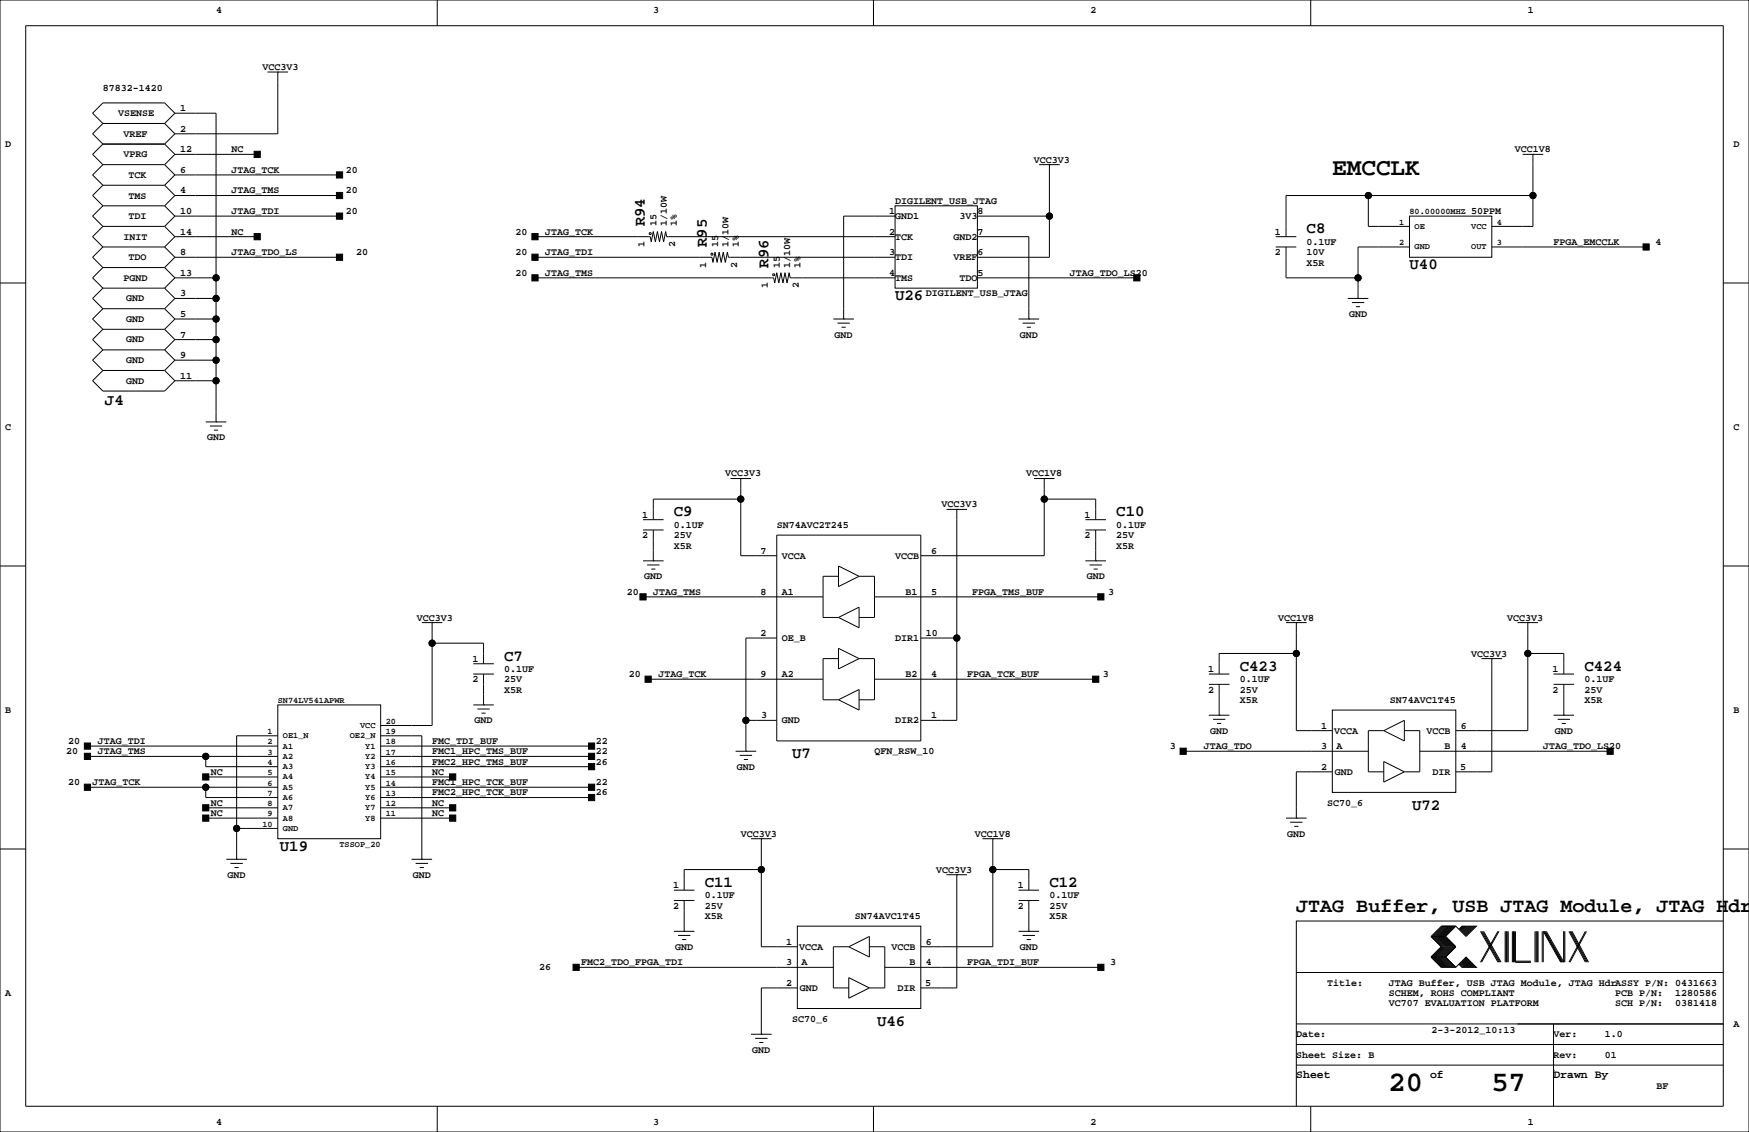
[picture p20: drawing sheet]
<svg xmlns="http://www.w3.org/2000/svg" width="432mm" height="279mm" viewBox="0 0 432 279" stroke-linecap="round" stroke-linejoin="round" font-family="sans-serif">
<defs><g id="words">
<g font-size="7.1">
<text x="342.8" y="269.3">20</text>
<text x="368.2" y="269.3">57</text>
</g>
<text font-size="6" x="328.9" y="43.2">EMCCLK</text>
<text font-size="4.9" x="320" y="225.1">JTAG Buffer, USB JTAG Module, JTAG Hdr</text>
<g font-size="3.9">
<text x="159.2" y="55.9" transform="rotate(-90 159.2 55.9)">R94</text>
<text x="322.6" y="57.6">C8</text>
<text x="174.5" y="61" transform="rotate(-90 174.5 61)">R95</text>
<text x="189.7" y="66" transform="rotate(-90 189.7 66)">R96</text>
<text x="348" y="66.5">U40</text>
<text x="221" y="74.1">U26</text>
<text x="25.9" y="100">J4</text>
<text x="166.4" y="127.5">C9</text>
<text x="275.6" y="127.5">C10</text>
<text x="124.5" y="163">C7</text>
<text x="306.1" y="165.6">C423</text>
<text x="391.2" y="165.6">C424</text>
<text x="195.6" y="187.2">U7</text>
<text x="348.6" y="199.9">U72</text>
<text x="69.1" y="210">U19</text>
<text x="174" y="218.9">C11</text>
<text x="259.1" y="218.9">C12</text>
<text x="216.5" y="253.2">U46</text>
</g>
<g font-size="2.8">
<text x="320" y="266.1">Sheet</text>
<text x="353.1" y="266.1">of</text>
<text x="383.5" y="266.1">Drawn By</text>
</g>
<g font-size="2.5">
<text x="53.3" y="3.3">4</text>
<text x="161.3" y="3.3">3</text>
<text x="269.2" y="3.3">2</text>
<text x="377.2" y="3.3">1</text>
<text x="64.8" y="17.3">VCC3V3</text>
<text x="25.4" y="22.4">87832-1420</text>
<text x="29.2" y="28.7">VSENSE</text>
<text x="44.4" y="27.4">1</text>
<text x="30.5" y="33.8">VREF</text>
<text x="44.4" y="32.5">2</text>
<text x="1.3" y="36.3">D</text>
<text x="30.5" y="38.9">VPRG</text>
<text x="44.4" y="37.6">12</text>
<text x="57.1" y="37.6">NC</text>
<text x="255.3" y="40.1">VCC3V3</text>
<text x="374" y="37.6">VCC1V8</text>
<text x="428" y="36.3">D</text>
<text x="31.7" y="43.9">TCK</text>
<text x="44.4" y="42.7">6</text>
<text x="44.4" y="47.8">4</text>
<text x="57.1" y="47.8">JTAG_TMS</text>
<text x="57.1" y="42.7">JTAG_TCK</text>
<text x="85.4" y="47.8">20</text>
<text x="85.4" y="42.7">20</text>
<text x="31.7" y="49">TMS</text>
<text x="44.4" y="52.8">10</text>
<text x="57.1" y="52.8">JTAG_TDI</text>
<text x="85.4" y="52.8">20</text>
<text x="219.5" y="52.8">1</text>
<text x="221" y="50.3">DIGILENT_USB_JTAG</text>
<text x="241.3" y="52.8">8</text>
<text x="363.2" y="52.8">50PPM</text>
<text x="30.5" y="59.2">INIT</text>
<text x="31.7" y="54.1">TDI</text>
<text x="44.4" y="57.9">14</text>
<text x="57.1" y="57.9">NC</text>
<text x="127.3" y="57.9">20</text>
<text x="134.6" y="57.9">JTAG_TCK</text>
<text x="162.1" y="55.9" transform="rotate(-90 162.1 55.9)">15</text>
<text x="164.6" y="55.9" transform="rotate(-90 164.6 55.9)">1/10W</text>
<text x="167.1" y="55.9" transform="rotate(-90 167.1 55.9)">1%</text>
<text x="219.5" y="57.9">2</text>
<text x="221" y="54">GND1</text>
<text x="221" y="59.1">TCK</text>
<text x="235.4" y="59.1">GND2</text>
<text x="236.9" y="54">3V3</text>
<text x="241.3" y="57.9">7</text>
<text x="314.7" y="57.9">1</text>
<text x="31.7" y="64.3">TDO</text>
<text x="44.4" y="63">8</text>
<text x="57.1" y="63">JTAG_TDO_LS</text>
<text x="87.9" y="63">20</text>
<text x="127.3" y="63">20</text>
<text x="134.6" y="63">JTAG_TDI</text>
<text x="159.1" y="61" transform="rotate(-90 159.1 61)">1</text>
<text x="166.7" y="61" transform="rotate(-90 166.7 61)">2</text>
<text x="177.3" y="61" transform="rotate(-90 177.3 61)">15</text>
<text x="179.8" y="61" transform="rotate(-90 179.8 61)">1/10W</text>
<text x="182.4" y="61" transform="rotate(-90 182.4 61)">1%</text>
<text x="219.5" y="63">3</text>
<text x="221" y="64.2">TDI</text>
<text x="235.4" y="64.2">VREF</text>
<text x="241.3" y="63">6</text>
<text x="314.7" y="63">2</text>
<text x="322.6" y="60.5">0.1UF</text>
<text x="322.6" y="63">10V</text>
<text x="322.6" y="65.5">X5R</text>
<text x="383.5" y="60.5">FPGA_EMCCLK</text>
<text x="408.7" y="60.5">4</text>
<text x="30.5" y="69.3">PGND</text>
<text x="44.4" y="68.1">13</text>
<text x="127.3" y="68.1">20</text>
<text x="134.6" y="68.1">JTAG_TMS</text>
<text x="174.3" y="66" transform="rotate(-90 174.3 66)">1</text>
<text x="182" y="66" transform="rotate(-90 182 66)">2</text>
<text x="189.6" y="71.1" transform="rotate(-90 189.6 71.1)">1</text>
<text x="192.5" y="66" transform="rotate(-90 192.5 66)">15</text>
<text x="195.1" y="66" transform="rotate(-90 195.1 66)">1/10W</text>
<text x="197.2" y="71.1" transform="rotate(-90 197.2 71.1)">2</text>
<text x="197.6" y="66" transform="rotate(-90 197.6 66)">1%</text>
<text x="219.5" y="68.1">4</text>
<text x="221" y="69.3">TMS</text>
<text x="236.9" y="69.3">TDO</text>
<text x="241.3" y="68.1">5</text>
<text x="264.2" y="68.1">JTAG_TDO_LS20</text>
<text x="31.1" y="74.4">GND</text>
<text x="44.4" y="73.2">3</text>
<text x="228.6" y="73.2">DIGILENT_USB_JTAG</text>
<text x="31.1" y="79.4">GND</text>
<text x="44.4" y="78.2">5</text>
<text x="44.4" y="83.3">7</text>
<text x="206.1" y="83.3">GND</text>
<text x="251.8" y="83.3">GND</text>
<text x="333.1" y="78.2">GND</text>
<text x="31.1" y="89.6">GND</text>
<text x="31.1" y="84.5">GND</text>
<text x="44.4" y="88.4">9</text>
<text x="31.1" y="94.7">GND</text>
<text x="44.4" y="93.5">11</text>
<text x="1.3" y="106.2">C</text>
<text x="428" y="106.2">C</text>
<text x="51.1" y="108.7">GND</text>
<text x="179.1" y="117.6">VCC3V3</text>
<text x="253.4" y="117.6">VCC1V8</text>
<text x="232.4" y="125.2">VCC3V3</text>
<text x="158.5" y="127.8">1</text>
<text x="166.4" y="130.3">0.1UF</text>
<text x="191.8" y="130.3">SN74AVC2T245</text>
<text x="267.8" y="127.8">1</text>
<text x="275.6" y="130.3">0.1UF</text>
<text x="158.5" y="132.8">2</text>
<text x="166.4" y="132.8">25V</text>
<text x="166.4" y="135.4">X5R</text>
<text x="187.7" y="136.7">7</text>
<text x="193" y="137.9">VCCA</text>
<text x="221" y="137.9">VCCB</text>
<text x="229.9" y="136.7">6</text>
<text x="267.8" y="132.8">2</text>
<text x="275.6" y="132.8">25V</text>
<text x="275.6" y="135.4">X5R</text>
<text x="159.1" y="143">GND</text>
<text x="268.3" y="143">GND</text>
<text x="154.7" y="146.8">20</text>
<text x="161.3" y="146.8">JTAG_TMS</text>
<text x="187.7" y="146.8">8</text>
<text x="193" y="146.8">A1</text>
<text x="223.5" y="146.8">B1</text>
<text x="229.9" y="146.8">5</text>
<text x="240" y="146.8">FPGA_TMS_BUF</text>
<text x="273.6" y="146.8">3</text>
<text x="102.9" y="153.2">VCC3V3</text>
<text x="315.6" y="153.2">VCC1V8</text>
<text x="372.1" y="153.2">VCC3V3</text>
<text x="187.7" y="157">2</text>
<text x="193" y="158.2">OE_B</text>
<text x="221" y="158.2">DIR1</text>
<text x="228.6" y="157">10</text>
<text x="116.6" y="163.3">1</text>
<text x="124.5" y="165.9">0.1UF</text>
<text x="155.2" y="167.1">20</text>
<text x="162.6" y="167.1">JTAG_TCK</text>
<text x="187.7" y="167.1">9</text>
<text x="193" y="167.1">A2</text>
<text x="223.5" y="167.1">B2</text>
<text x="229.9" y="167.1">4</text>
<text x="238.8" y="167.1">FPGA_TCK_BUF</text>
<text x="272.3" y="167.1">3</text>
<text x="298.2" y="165.9">1</text>
<text x="363.2" y="162.1">VCC3V3</text>
<text x="383.3" y="165.9">1</text>
<text x="116.6" y="168.4">2</text>
<text x="124.5" y="168.4">25V</text>
<text x="124.5" y="170.9">X5R</text>
<text x="298.2" y="170.9">2</text>
<text x="306.1" y="173.5">X5R</text>
<text x="306.1" y="170.9">25V</text>
<text x="306.1" y="168.4">0.1UF</text>
<text x="343.1" y="173.5">SN74AVC1T45</text>
<text x="383.3" y="170.9">2</text>
<text x="391.2" y="173.5">X5R</text>
<text x="391.2" y="170.9">25V</text>
<text x="391.2" y="168.4">0.1UF</text>
<text x="1.3" y="176">B</text>
<text x="117.2" y="178.6">GND</text>
<text x="188" y="177.3">3</text>
<text x="193" y="178.6">GND</text>
<text x="221" y="178.6">DIR2</text>
<text x="229.9" y="177.3">1</text>
<text x="326.2" y="179.8">1</text>
<text x="360.7" y="179.8">6</text>
<text x="428" y="176">B</text>
<text x="16.8" y="183.6">20</text>
<text x="24.1" y="183.6">JTAG_TDI</text>
<text x="106.7" y="183.6">FMC_TDI_BUF</text>
<text x="147.1" y="183.6">22</text>
<text x="288.8" y="184.9">3</text>
<text x="297.2" y="184.9">JTAG_TDO</text>
<text x="298.8" y="181.1">GND</text>
<text x="326.2" y="184.9">3</text>
<text x="329.4" y="181.1">VCCA</text>
<text x="330" y="184.9">A</text>
<text x="352.2" y="181.1">VCCB</text>
<text x="356.7" y="184.9">B</text>
<text x="360.7" y="184.9">4</text>
<text x="381" y="184.9">JTAG_TDO_LS20</text>
<text x="383.9" y="181.1">GND</text>
<text x="16.3" y="186.2">20</text>
<text x="24.1" y="186.2">JTAG_TMS</text>
<text x="52.1" y="191.3">NC</text>
<text x="106.7" y="191.3">NC</text>
<text x="106.7" y="188.7">FMC2_HPC_TMS_BUF</text>
<text x="106.7" y="186.2">FMC1_HPC_TMS_BUF</text>
<text x="147.1" y="188.7">26</text>
<text x="147.1" y="186.2">22</text>
<text x="181.9" y="190">GND</text>
<text x="215.9" y="186.2">QFN_RSW_10</text>
<text x="326.2" y="190">2</text>
<text x="329.6" y="191.3">GND</text>
<text x="353.7" y="191.3">DIR</text>
<text x="360.5" y="190">5</text>
<text x="16.8" y="193.8">20</text>
<text x="22.9" y="193.8">JTAG_TCK</text>
<text x="106.7" y="196.3">FMC2_HPC_TCK_BUF</text>
<text x="106.7" y="193.8">FMC1_HPC_TCK_BUF</text>
<text x="147.1" y="196.3">26</text>
<text x="147.1" y="193.8">22</text>
<text x="52.1" y="201.4">NC</text>
<text x="52.1" y="198.9">NC</text>
<text x="106.7" y="201.4">NC</text>
<text x="106.7" y="198.9">NC</text>
<text x="327.7" y="198.9">SC70_6</text>
<text x="182.9" y="206.5">VCC3V3</text>
<text x="240.7" y="206.5">VCC1V8</text>
<text x="317.8" y="206.5">GND</text>
<text x="231.1" y="215.4">VCC3V3</text>
<text x="56.2" y="216.7">GND</text>
<text x="101.9" y="216.7">GND</text>
<text x="166.2" y="219.2">1</text>
<text x="174" y="221.7">0.1UF</text>
<text x="251.2" y="219.2">1</text>
<text x="259.1" y="221.7">0.1UF</text>
<text x="166.2" y="224.3">2</text>
<text x="174" y="224.3">25V</text>
<text x="174" y="226.8">X5R</text>
<text x="211" y="226.8">SN74AVC1T45</text>
<text x="251.2" y="224.3">2</text>
<text x="259.1" y="224.3">25V</text>
<text x="259.1" y="226.8">X5R</text>
<text x="194.1" y="233.2">1</text>
<text x="228.6" y="233.2">6</text>
<text x="133.1" y="239.5">26</text>
<text x="143.5" y="238.3">FMC2_TDO_FPGA_TDI</text>
<text x="166.7" y="234.4">GND</text>
<text x="194.1" y="238.3">3</text>
<text x="197.3" y="234.4">VCCA</text>
<text x="197.9" y="238.3">A</text>
<text x="220.1" y="234.4">VCCB</text>
<text x="224.6" y="238.3">B</text>
<text x="228.6" y="238.3">4</text>
<text x="238.8" y="238.3">FPGA_TDI_BUF</text>
<text x="251.8" y="234.4">GND</text>
<text x="274.1" y="238.3">3</text>
<text x="1.3" y="245.9">A</text>
<text x="194.1" y="243.3">2</text>
<text x="197.5" y="244.6">GND</text>
<text x="221.6" y="244.6">DIR</text>
<text x="228.4" y="243.3">5</text>
<text x="327.7" y="243.3">Title:</text>
<text x="342.9" y="245.9">SCHEM, ROHS COMPLIANT</text>
<text x="342.9" y="243.3">JTAG Buffer, USB JTAG Module, JTAG HdrASSY P/N: 0431663</text>
<text x="398.8" y="245.9">PCB P/N:</text>
<text x="413.6" y="245.9">1280586</text>
<text x="342.9" y="248.4">VC707 EVALUATION PLATFORM</text>
<text x="398.8" y="248.4">SCH P/N:</text>
<text x="413.6" y="248.4">0381418</text>
<text x="195.6" y="252.2">SC70_6</text>
<text x="320" y="256">Date:</text>
<text x="353.4" y="255">2-3-2012_10:13</text>
<text x="383.5" y="256">Ver:</text>
<text x="396.2" y="256">1.0</text>
<text x="428" y="253.5">A</text>
<text x="185.7" y="259.8">GND</text>
<text x="320" y="261.1">Sheet Size: B</text>
<text x="383.5" y="261.1">Rev:</text>
<text x="396.2" y="261.1">01</text>
<text x="408.9" y="268.7">BF</text>
<text x="53.3" y="277.6">4</text>
<text x="161.3" y="277.6">3</text>
<text x="269.2" y="277.6">2</text>
<text x="377.2" y="277.6">1</text>
</g>
<g font-size="2.1">
<text x="348" y="52.9">80.00000MHZ</text>
<text x="345.4" y="55.4">1</text>
<text x="349.3" y="56.5">OE</text>
<text x="363.2" y="56.5">VCC</text>
<text x="369.6" y="55.4">4</text>
<text x="345.4" y="60.5">2</text>
<text x="349.3" y="61.6">GND</text>
<text x="363.2" y="61.6">OUT</text>
<text x="369.6" y="60.5">3</text>
<text x="68.6" y="173.6">SN74LV541APWR</text>
<text x="88.9" y="179.7">VCC</text>
<text x="95.2" y="178.6">20</text>
<text x="66" y="183.7">2</text>
<text x="66" y="181.2">1</text>
<text x="69.8" y="182.2">OE1_N</text>
<text x="69.8" y="184.7">A1</text>
<text x="86.4" y="182.2">OE2_N</text>
<text x="90.2" y="184.7">Y1</text>
<text x="95.2" y="181.2">19</text>
<text x="95.2" y="183.7">18</text>
<text x="66" y="186.3">3</text>
<text x="66" y="188.8">4</text>
<text x="66" y="191.3">5</text>
<text x="69.8" y="189.8">A3</text>
<text x="69.8" y="187.3">A2</text>
<text x="90.2" y="187.3">Y2</text>
<text x="90.2" y="189.8">Y3</text>
<text x="95.2" y="186.3">17</text>
<text x="95.2" y="188.8">16</text>
<text x="95.2" y="191.3">15</text>
<text x="66" y="193.9">6</text>
<text x="66" y="196.4">7</text>
<text x="69.8" y="192.4">A4</text>
<text x="69.8" y="194.9">A5</text>
<text x="69.8" y="197.4">A6</text>
<text x="90.2" y="192.4">Y4</text>
<text x="90.2" y="194.9">Y5</text>
<text x="90.2" y="197.4">Y6</text>
<text x="95.2" y="193.9">14</text>
<text x="95.2" y="196.4">13</text>
<text x="66" y="199">8</text>
<text x="66" y="201.5">9</text>
<text x="69.8" y="200">A7</text>
<text x="69.8" y="202.5">A8</text>
<text x="90.2" y="200">Y7</text>
<text x="90.2" y="202.5">Y8</text>
<text x="95.2" y="201.5">11</text>
<text x="95.2" y="199">12</text>
<text x="64.8" y="204">10</text>
<text x="69.8" y="205.1">GND</text>
<text x="83.8" y="209.1">TSSOP_20</text>
</g>
</g></defs>
<g fill="none" stroke="#000" stroke-width=".25">
<path d="M0 0h431.8v279.4h-431.8zM6.3 6.4h419.1v266.6h-419.1zM66 17.8h5.1M68.6 17.8h.1M68.6 17.8v15.2h-25.4M107.9 0v6.4M215.6 0v6.4M323.6 0v6.4M25.4 30.5l-2.5 2.5 2.5 2.6M25.4 35.6l-2.5 2.5 2.5 2.5M25.4 35.6h15.2M25.4 30.5h15.2"/>
<path d="M40.6 30.5l2.6 2.5M40.6 35.6l2.6 2.5M43.2 27.9h10.1v76.2M43.2 38.1h20.3M43.2 27.9l-2.6-2.5h-15.2l-2.5 2.5 2.5 2.6M43.2 38.1l-2.6 2.5M43.2 33l-2.6 2.6M43.2 27.9l-2.6 2.6M375.9 38.1h5.1M378.5 38.1h.1M378.5 38.1v17.8h-10.2M25.4 40.6h15.2"/>
<path d="M25.4 50.8h15.2M25.4 45.7h15.2M25.4 55.9l-2.5 2.5 2.5 2.6M25.4 50.8l-2.5 2.5 2.5 2.6M25.4 45.7l-2.5 2.6 2.5 2.5M25.4 40.6l-2.5 2.6 2.5 2.5M25.4 55.9h15.2M40.6 55.9l2.6 2.5M40.6 50.8l2.6 2.5M40.6 45.7l2.6 2.6M40.6 40.6l2.6 2.6M43.2 43.2h40.6"/>
<path d="M43.2 48.3h40.6M43.2 58.4h20.3M43.2 53.3h40.6M43.2 58.4l-2.6 2.6M43.2 53.3l-2.6 2.6M43.2 43.2l-2.6 2.5M43.2 48.3l-2.6 2.5M132.1 58.4h28.4l.3 1.3 .5-2.5 .5 2.5 .5-2.5 .5 2.5 .5-2.5 .5 2.5 .5-2.5 .3 1.2h56.4M221 50.8h20.3v20.3h-20.3zM221 53.3h-12.7v25.4M241.3 58.4h12.7v20.3M241.3 53.3h17.8"/>
<path d="M256.5 40.6h5.1M259.1 40.6h.1M259.1 40.6v22.9h-17.8M315 58.4h5M337.8 48.3v7.6h10.2M348 53.3h20.3v10.2h-20.3zM378.5 48.3h-61v10.1M0 69.8h6.3M25.4 61h15.2M25.4 66h15.2M25.4 76.2h15.2M25.4 66l-2.5 2.6 2.5 2.5"/>
<path d="M25.4 76.2l-2.5 2.5 2.5 2.6M25.4 71.1l-2.5 2.6 2.5 2.5M25.4 61l-2.5 2.5 2.5 2.5M25.4 71.1h15.2M40.6 76.2l2.6 2.5M40.6 61l2.6 2.5M40.6 66l2.6 2.6M40.6 71.1l2.6 2.6M43.2 68.6h10.1M43.2 73.7h10.1M43.2 78.7h10.1M43.2 63.5h40.6"/>
<path d="M43.2 68.6l-2.6 2.5M43.2 63.5l-2.6 2.5M43.2 78.7l-2.6 2.6M43.2 73.7l-2.6 2.5M132.1 68.6h58.9l.3 1.2 .5-2.5 .5 2.5 .5-2.5 .5 2.5 .5-2.5 .5 2.5 .5-2.5 .3 1.3h25.9M132.1 63.5h43.7l.2 1.3 .5-2.6 .5 2.6 .5-2.6 .6 2.6 .5-2.6 .5 2.6 .5-2.6 .2 1.3h41.2M205.7 78.7h5.1M206.8 79.8h3M208.3 78.7h.1M241.3 68.6h39.4M251.5 78.7h5M252.5 79.8h3"/>
<path d="M254 78.7h.1M315 61h5M317.5 61v7.6h17.8M332.7 73.7h5.1M333.8 74.7h3M334.8 75.7h1M335.3 73.7h.1M348 61h-12.7v12.7M368.3 61h38.1M425.4 69.8h6.4M25.4 91.4h15.2M25.4 86.4h15.2"/>
<path d="M25.4 81.3h15.2M25.4 91.4l-2.5 2.6 2.5 2.5h15.2l2.6-2.5M25.4 86.4l-2.5 2.5 2.5 2.5M25.4 81.3l-2.5 2.5 2.5 2.6M40.6 91.4l2.6 2.6M40.6 86.4l2.6 2.5M40.6 81.3l2.6 2.5M43.2 88.9h10.1M43.2 94h10.1M43.2 83.8h10.1M43.2 88.9l-2.6 2.5M43.2 83.8l-2.6 2.6"/>
<path d="M207.8 80.8h1M253.5 80.8h1M50.8 104.1h5.1M51.8 105.2h3.1M52.8 106.2h1M53.3 104.1h.1M180.3 118.1h5.1M182.9 118.1h.1M182.9 118.1v19.1h8.9M255.3 118.1h5M257.8 118.1h.1M257.8 118.1v19.1h-30.5"/>
<path d="M0 139.7h6.3M158.7 138.4h5.1M158.7 130.8h5.1M158.7 128.3h5.1M159.8 139.4h3M161.3 138.4h.1M161.3 130.8v7.6M182.9 123.2h-21.6v5.1M191.8 132.1h35.5v50.8h-35.5zM207 139.7l5.1 2.5-5.1 2.6zM233.7 125.7h5.1M236.2 125.7h.1"/>
<path d="M236.2 125.7v52.1h-8.9M257.8 123.2h12.7v5.1M268 138.4h5M268 130.8h5M268 128.3h5M269 139.4h3M270.5 138.4h.1M270.5 130.8v7.6M425.4 139.7h6.4M104.1 153.7h5.1M106.7 153.7h.1M106.7 153.7v25.4h-12.7"/>
<path d="M106.7 158.8h12.7v5M158.7 147.3h44.5M160.8 140.5h1M191.8 157.5h-7.7v27.9M207 152.4l5.1-2.5v5zM207 142.2h-3.8v10.2h3.8M212.1 142.2h3.8v10.2h-3.8M215.9 147.3h55.9M227.3 157.5h8.9M270 140.5h1M317.5 153.7h5.1M320 153.7h.1"/>
<path d="M320 153.7v26.6h8.9M374.6 153.7h5.1M377.2 153.7h.1M377.2 153.7v26.6h-17.8M68.6 174h25.4v33h-25.4zM116.8 166.4h5.1M116.8 174h5.1M116.8 163.8h5.1M117.9 175h3M118.9 176h1M119.4 174h.1M119.4 166.4v7.6"/>
<path d="M160 167.6h43.2M184.1 177.8h7.7M207 162.6h-3.8v10.1h3.8M207 160l5.1 2.6-5.1 2.5zM207 172.7l5.1-2.5v5.1zM212.1 162.6h3.8v10.1h-3.8M215.9 167.6h54.6M298.4 168.9h5.1M298.4 166.4h5.1M298.4 176.5h5.1M299.5 177.5h3M300.5 178.6h1"/>
<path d="M301 176.5h.1M301 168.9v7.6M320 161.3h-19v5.1M328.9 175.3h30.5v20.3h-30.5zM365.8 162.6h5M368.3 162.6h.1M368.3 162.6v27.9h-8.9M377.2 161.3h8.9v5.1M383.5 168.9h5.1M383.5 166.4h5.1M383.5 176.5h5.1M384.6 177.5h3"/>
<path d="M385.6 178.6h1M386.1 176.5h.1M386.1 168.9v7.6M21.6 186.7h47M21.6 184.1h47M21.6 194.3h47M50.8 199.4h17.8M50.8 191.8h17.8M50.8 186.7v2.5h17.8M50.8 194.3v2.5h17.8M68.6 181.6h-10.2v30.5M94 199.4h17.8"/>
<path d="M94 191.8h17.8M94 181.6h10.1v30.5M94 189.2h52M94 186.7h52M94 184.1h52M94 194.3h52M94 196.8h52M181.6 185.4h5.1M182.6 186.4h3.1M183.6 187.5h1.1M184.1 185.4h.1M292.1 185.4h45.7"/>
<path d="M328.9 190.5h-8.9v11.4M341.6 180.3h-3.8v10.2h3.8M341.6 180.3l5.1-2.5v5.1zM341.6 188l5.1 2.5-5.1 2.5zM346.7 180.3h3.8v10.2h-3.8M350.5 185.4h47M0 209.5h6.3M50.8 201.9h17.8M55.9 212.1h5.1M56.9 213.1h3M57.9 214.1h1M58.4 212.1h.1"/>
<path d="M58.4 204.5h10.2M94 201.9h17.8M101.6 212.1h5.1M102.6 213.1h3.1M103.6 214.1h1M104.1 212.1h.1M166.4 219.7h5M185.4 207h5.1M188 207h.1M188 207v26.7h8.8M188 214.6h-19.1v5.1M233.7 215.9h5.1"/>
<path d="M236.2 215.9h.1M236.2 215.9v27.9h-8.9M242.6 207h5M245.1 207h.1M245.1 207v26.7h-17.8M245.1 214.6h8.9v5.1M251.5 219.7h5M317.5 201.9h5.1M318.5 202.9h3.1M319.5 204h1M320 201.9h.1M425.4 209.5h6.4"/>
<path d="M142.2 238.8h63.5M166.4 229.9h5M166.4 222.2h5M167.4 230.9h3M168.4 231.9h1M168.9 229.9h.1M168.9 222.2v7.7M196.8 228.6h30.5v20.3h-30.5zM209.5 233.7h-3.8v10.1h3.8M209.5 233.7l5.1-2.6v5.1zM214.6 233.7h3.8v10.1h-3.8M218.4 238.8h53.4"/>
<path d="M251.5 229.9h5M251.5 222.2h5M252.5 230.9h3M253.5 231.9h1M254 229.9h.1M254 222.2v7.7M353.3 236.2l2.6 2.6h3.5M353.3 231.1l2.6 2.6-2.6 2.5M353.3 236.2h3.6M353.3 231.1h3.6M356.1 228.6l-2.5 2.5 2.5 2.6-2.5 2.5 2.5 2.6M356.4 228.6l-2.6 2.5 2.6 2.6-2.6 2.5 2.6 2.6"/>
<path d="M356.6 228.6l-2.5 2.5 2.5 2.6-2.5 2.5 2.5 2.6M356.9 228.6l-2.6 2.5 2.6 2.6-2.6 2.5 2.6 2.6M356.9 231.1l2.5 2.6-2.5 2.5M356.9 236.2l2.5 2.6M357.1 228.6l-2.5 2.5 2.5 2.6-2.5 2.5 2.5 2.6M357.4 228.6l-2.6 2.5 2.6 2.6-2.6 2.5 2.6 2.6M357.6 228.6l-2.5 2.5 2.5 2.6-2.5 2.5 2.5 2.6M357.9 228.6l-2.6 2.5 2.6 2.6-2.6 2.5 2.6 2.6M358.1 228.6l-2.5 2.5 2.5 2.6-2.5 2.5 2.5 2.6M358.4 228.6l-2.5 2.5 2.5 2.6-2.5 2.5 2.5 2.6M358.6 228.6l-2.5 2.5 2.5 2.6-2.5 2.5 2.5 2.6M358.9 228.6l-2.5 2.5 2.5 2.6-2.5 2.5 2.5 2.6"/>
<path d="M359.2 228.6l-2.6 2.5 2.6 2.6-2.6 2.5 2.6 2.6M359.4 228.6l2.5 2.5 2.6-2.5h-3.6l-.7 .8M359.4 228.6h-3.5l-2.6 2.5M359.4 228.6l-2.5 2.5M360.2 238l.7 .8h3.6l-2.6-2.6-2.5 2.6M360.4 237.7l1 1.1M360.4 238l.8 .8M360.7 237.5l1.2 1.3M360.7 237.7l1 1.1M360.9 237.2l1.6 1.6M360.9 237.5l1.3 1.3M361.2 237l1.8 1.8"/>
<path d="M361.2 237.2l1.5 1.6M361.2 228.6l-.8 .8M361.4 236.7l2.1 2.1M361.4 237l1.8 1.8M361.4 228.6l-1 1M361.7 236.5l2.3 2.3M361.7 236.7l2 2.1M361.7 228.6l-1 1M361.9 236.5l2.3 2.3M361.9 228.6l-1.2 1.3M362.2 228.6l-1.3 1.3M362.5 228.6l-1.6 1.5"/>
<path d="M362.7 228.6l-1.5 1.5M363 228.6l-1.8 1.8M363.2 228.6l-1.8 1.8M363.5 228.6l-2.1 2M363.7 228.6l-2 2M364 228.6l-2.3 2.3M364.2 228.6l-2.3 2.3M365.5 229.9l4.3 7.6M365.8 229.9l4.3 7.6M366 229.9l4.3 7.6M366.3 229.9l4.3 7.6M369.8 229.9l-4.3 7.6"/>
<path d="M370.1 229.9l-4.3 7.6M371.6 229.9v7.6M371.9 229.9v7.6M372.1 229.9v7.6M372.4 229.9v7.6M373.4 229.9v7.6M373.6 229.9v7.6M373.9 229.9v7.6M374.1 229.9v7.6h3.9M374.1 237.2h3.9M379 229.9v7.6M379.2 229.9v7.6"/>
<path d="M379.5 229.9v7.6M379.7 229.9v7.6M380.7 229.9v7.6M381 237.5v-7.6l4.3 7.6M381.3 229.9l4.3 7.6M381.5 229.9l4.3 7.6M381.8 229.9l4.3 7.6v-7.6M386.3 229.9v7.6M387.3 229.9l4.1 7.6M387.6 229.9l4.1 7.6M387.9 229.9l4 7.6M388.1 229.9l4.1 7.6"/>
<path d="M391.4 229.9l-4.1 7.6M391.7 229.9l-4.1 7.6M425.4 227.3h-105.4v35.6M185.4 255.3h5.1M186.4 256.3h3.1M187.5 257.3h1M188 255.3h.1M196.8 243.8h-8.8v11.5M209.5 241.3l5.1 2.5-5.1 2.6zM320 257.8h105.4M320 252.7h105.4M320 240h105.4"/>
<path d="M383.5 252.7v20.3M107.9 273v6.4M215.6 273v6.4M320 262.9v10.1M320 262.9h105.4M323.6 273v6.4M383.5 264.2h.1"/>
<circle cx="160.5" cy="57.7" r=".25"/>
<circle cx="259.1" cy="53.3" r=".76"/>
<circle cx="337.8" cy="48.3" r=".76"/>
<circle cx="378.5" cy="48.3" r=".76"/>
<circle cx="53.3" cy="78.7" r=".76"/>
<circle cx="53.3" cy="73.7" r=".76"/>
<circle cx="53.3" cy="68.6" r=".76"/>
<circle cx="175.8" cy="62.7" r=".25"/>
<circle cx="191" cy="67.8" r=".25"/>
<circle cx="335.3" cy="68.6" r=".76"/>
<circle cx="53.3" cy="94" r=".76"/>
<circle cx="53.3" cy="83.8" r=".76"/>
<circle cx="53.3" cy="88.9" r=".76"/>
<circle cx="182.9" cy="123.2" r=".76"/>
<circle cx="257.8" cy="123.2" r=".76"/>
<circle cx="106.7" cy="158.7" r=".76"/>
<circle cx="236.2" cy="157.5" r=".76"/>
<circle cx="184.2" cy="177.8" r=".76"/>
<circle cx="320" cy="161.3" r=".76"/>
<circle cx="377.2" cy="161.3" r=".76"/>
<circle cx="50.8" cy="194.3" r=".76"/>
<circle cx="50.8" cy="186.7" r=".76"/>
<circle cx="58.4" cy="204.5" r=".76"/>
<circle cx="188" cy="214.6" r=".76"/>
<circle cx="245.1" cy="214.6" r=".76"/>
</g>
<g fill="#000" stroke="#000" stroke-width=".25">
<path d="M62.7 37.3h1.6v1.6h-1.6z" fill-rule="evenodd"/>
<path d="M62.7 57.7h1.6v1.5h-1.6z" fill-rule="evenodd"/>
<path d="M83.1 42.4h1.5v1.5h-1.5z" fill-rule="evenodd"/>
<path d="M83.1 47.5h1.5v1.5h-1.5z" fill-rule="evenodd"/>
<path d="M83.1 52.6h1.5v1.5h-1.5z" fill-rule="evenodd"/>
<path d="M131.3 57.7h1.5v1.5h-1.5z" fill-rule="evenodd"/>
<path d="M83.1 62.7h1.5v1.6h-1.5z" fill-rule="evenodd"/>
<path d="M131.3 62.7h1.5v1.6h-1.5z" fill-rule="evenodd"/>
<path d="M131.3 67.8h1.5v1.5h-1.5z" fill-rule="evenodd"/>
<path d="M279.9 67.8h1.5v1.5h-1.5z" fill-rule="evenodd"/>
<path d="M405.6 60.2h1.6v1.5h-1.6z" fill-rule="evenodd"/>
<path d="M158 146.6h1.5v1.5h-1.5z" fill-rule="evenodd"/>
<path d="M271 146.6h1.5v1.5h-1.5z" fill-rule="evenodd"/>
<path d="M159.3 166.9h1.5v1.5h-1.5z" fill-rule="evenodd"/>
<path d="M269.7 166.9h1.6v1.5h-1.6z" fill-rule="evenodd"/>
<path d="M20.8 183.4h1.6v1.5h-1.6z" fill-rule="evenodd"/>
<path d="M20.8 185.9h1.6v1.6h-1.6z" fill-rule="evenodd"/>
<path d="M20.8 193.5h1.6v1.6h-1.6z" fill-rule="evenodd"/>
<path d="M50 191h1.6v1.5h-1.6z" fill-rule="evenodd"/>
<path d="M111 191h1.5v1.5h-1.5z" fill-rule="evenodd"/>
<path d="M145.3 183.4h1.5v1.5h-1.5z" fill-rule="evenodd"/>
<path d="M145.3 185.9h1.5v1.6h-1.5z" fill-rule="evenodd"/>
<path d="M145.3 188.5h1.5v1.5h-1.5z" fill-rule="evenodd"/>
<path d="M145.3 193.5h1.5v1.6h-1.5z" fill-rule="evenodd"/>
<path d="M145.3 196.1h1.5v1.5h-1.5z" fill-rule="evenodd"/>
<path d="M291.3 184.7h1.6v1.5h-1.6z" fill-rule="evenodd"/>
<path d="M396.7 184.7h1.6v1.5h-1.6z" fill-rule="evenodd"/>
<path d="M50 198.6h1.6v1.6h-1.6z" fill-rule="evenodd"/>
<path d="M50 201.2h1.6v1.5h-1.6z" fill-rule="evenodd"/>
<path d="M111 198.6h1.5v1.6h-1.5z" fill-rule="evenodd"/>
<path d="M111 201.2h1.5v1.5h-1.5z" fill-rule="evenodd"/>
<path d="M141.5 238h1.5v1.5h-1.5z" fill-rule="evenodd"/>
<path d="M271 238h1.5v1.5h-1.5z" fill-rule="evenodd"/>
<circle cx="259.1" cy="53.3" r=".76"/>
<circle cx="337.8" cy="48.3" r=".76"/>
<circle cx="378.5" cy="48.3" r=".76"/>
<circle cx="53.3" cy="78.7" r=".76"/>
<circle cx="53.3" cy="73.7" r=".76"/>
<circle cx="53.3" cy="68.6" r=".76"/>
<circle cx="335.3" cy="68.6" r=".76"/>
<circle cx="53.3" cy="94" r=".76"/>
<circle cx="53.3" cy="83.8" r=".76"/>
<circle cx="53.3" cy="88.9" r=".76"/>
<circle cx="182.9" cy="123.2" r=".76"/>
<circle cx="257.8" cy="123.2" r=".76"/>
<circle cx="106.7" cy="158.7" r=".76"/>
<circle cx="236.2" cy="157.5" r=".76"/>
<circle cx="184.2" cy="177.8" r=".76"/>
<circle cx="320" cy="161.3" r=".76"/>
<circle cx="377.2" cy="161.3" r=".76"/>
<circle cx="50.8" cy="194.3" r=".76"/>
<circle cx="50.8" cy="186.7" r=".76"/>
<circle cx="58.4" cy="204.5" r=".76"/>
<circle cx="188" cy="214.6" r=".76"/>
<circle cx="245.1" cy="214.6" r=".76"/>
</g>
<use href="#words"/>
</svg>
